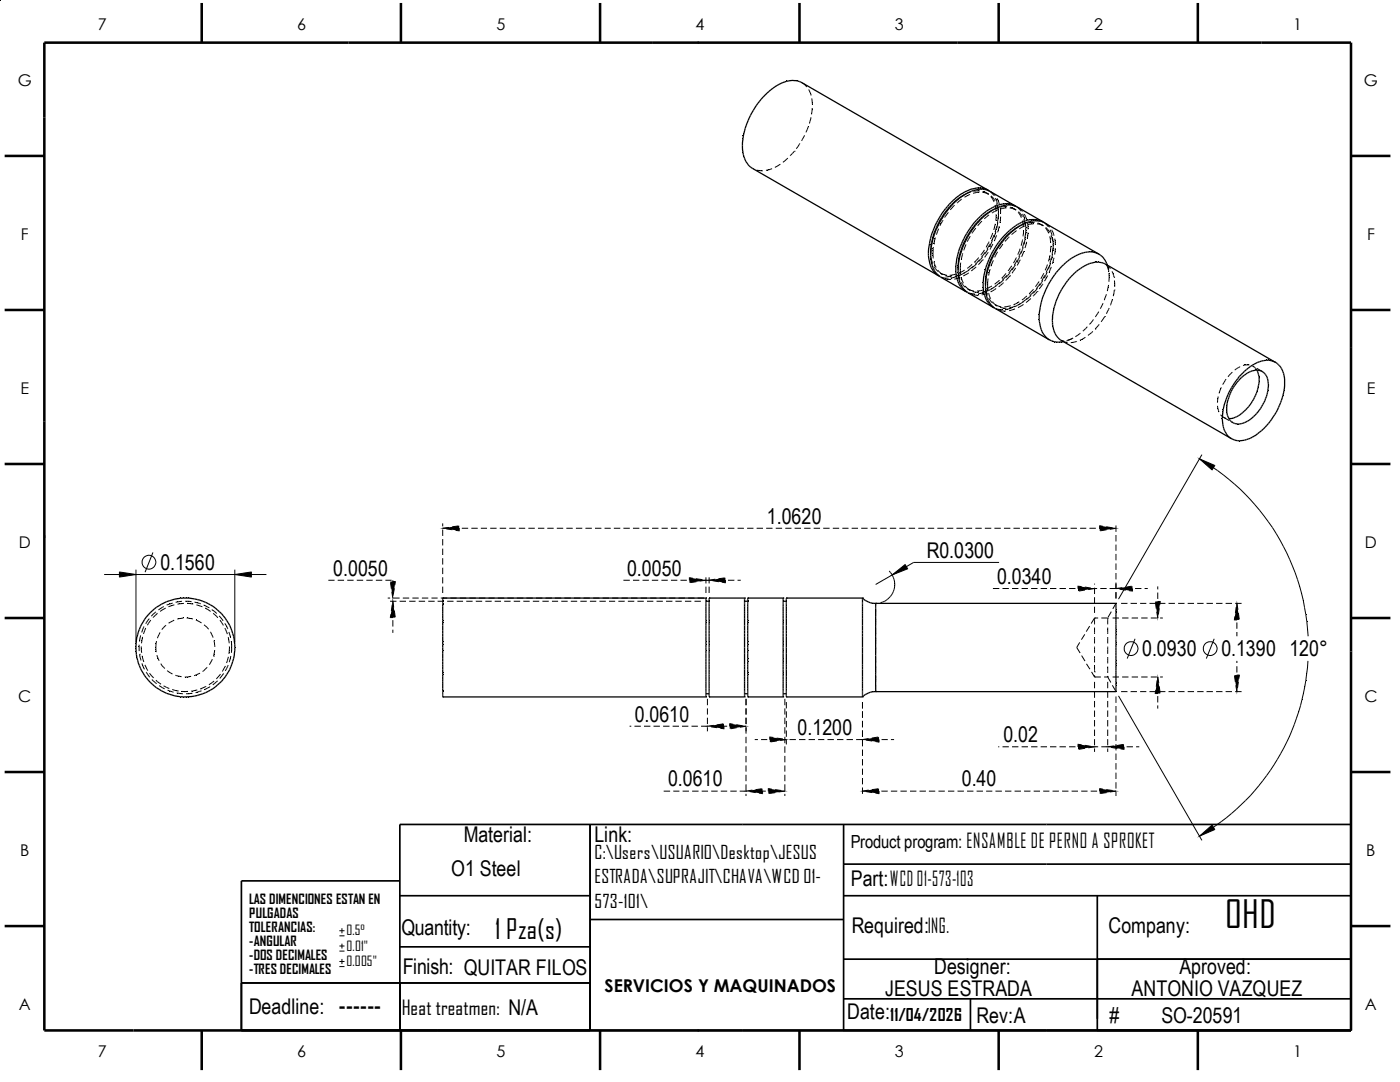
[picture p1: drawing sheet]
<svg xmlns="http://www.w3.org/2000/svg" width="279mm" height="216mm" viewBox="0 0 279 216" stroke-linecap="round" stroke-linejoin="round" font-family="sans-serif">
<defs><g id="words">
<text font-size="7.5" x="244.5" y="185.2">OHD</text>
<text font-size="5.4" x="98.8" y="187.4">1 Pza(s)</text>
<g font-size="4.3">
<text x="153" y="104.5">1.0620</text>
<text x="32" y="113.7">0.1560</text>
<text x="185" y="111.3">R0.0300</text>
<text x="66.5" y="114.9">0.0050</text>
<text x="125.2" y="114.9">0.0050</text>
<text x="199" y="116.5">0.0340</text>
<text x="228" y="130.9">0.0930</text>
<text x="243.8" y="130.9">0.1390 120°</text>
<text x="126.7" y="144">0.0610</text>
<text x="159.2" y="146.6">0.1200</text>
<text x="200.2" y="148.1">0.02</text>
<text x="133.3" y="156.9">0.0610</text>
<text x="192" y="156.9">0.40</text>
<text x="92.5" y="168.1">Material:</text>
<text x="118.7" y="168.1">Link:</text>
<text x="90" y="174.8">O1 Steel</text>
<text x="169.8" y="176.8">Part:WCD 01-573-103</text>
<text x="80.1" y="186.6">Quantity:</text>
<text x="170" y="186.2">Required:ING.</text>
<text x="221.2" y="186.2">Company:</text>
<text x="80.4" y="194.4">Finish: QUITAR FILOS</text>
<text x="186.4" y="194.4">Designer:</text>
<text x="235.4" y="194.4">Aproved:</text>
<text x="49.7" y="202.3">Deadline: ------</text>
<text x="169.1" y="203.4">Date:</text>
<text x="176.7" y="198.7">JESUS ESTRADA</text>
<text x="225.8" y="198.7">ANTONIO VAZQUEZ</text>
<text x="194.9" y="204.1">Rev:A</text>
<text x="221.5" y="204.1">#</text>
<text x="231.8" y="204.1">SO-20591</text>
</g>
<text font-size="4" x="80.2" y="202.4">Heat treatmen: N/A</text>
<g font-size="3.7">
<text x="118.7" y="171.4">C:\Users\USUARIO\Desktop\JESUS</text>
<text x="118.7" y="176.3">ESTRADA\SUPRAJIT\CHAVA\WCD 01-</text>
<text x="118.7" y="181.1">573-101\</text>
</g>
<text font-size="3.6" x="169.8" y="169.2">Product program: ENSAMBLE DE PERNO A SPROKET</text>
<text font-size="3.5" x="120.6" y="198">SERVICIOS Y MAQUINADOS</text>
<text font-size="3.4" x="177.7" y="203.7">11/04/2026</text>
<g font-size="3.2">
<text x="19.5" y="5.9">7</text>
<text x="59.3" y="5.9">6</text>
<text x="99.1" y="5.9">5</text>
<text x="138.8" y="5.9">4</text>
<text x="178.6" y="5.9">3</text>
<text x="218.4" y="5.9">2</text>
<text x="258.1" y="5.9">1</text>
<text x="3.6" y="17.1">G</text>
<text x="272.2" y="17.1">G</text>
<text x="4.1" y="47.9">F</text>
<text x="272.8" y="47.9">F</text>
<text x="4.1" y="78.6">E</text>
<text x="272.8" y="78.6">E</text>
<text x="3.7" y="109.3">D</text>
<text x="272.4" y="109.3">D</text>
<text x="3.6" y="140.1">C</text>
<text x="272.3" y="140.1">C</text>
<text x="4" y="170.8">B</text>
<text x="272.7" y="170.8">B</text>
<text x="3.8" y="201.5">A</text>
<text x="272.4" y="201.5">A</text>
<text x="19.5" y="210.9">7</text>
<text x="59.3" y="210.9">6</text>
<text x="99.1" y="210.9">5</text>
<text x="138.8" y="210.9">4</text>
<text x="178.6" y="210.9">3</text>
<text x="218.4" y="210.9">2</text>
<text x="258.1" y="210.9">1</text>
</g>
<g font-size="2.7">
<text x="49.7" y="183.2">PULGADAS</text>
<text x="49.7" y="180.4">LAS DIMENCIONES ESTAN EN</text>
<text x="49.7" y="191.6">-DOS DECIMALES</text>
<text x="49.7" y="188.8">-ANGULAR</text>
<text x="49.7" y="186">TOLERANCIAS:</text>
<text x="69.1" y="189.7">0.01&quot;</text>
<text x="69.1" y="186.6">0.5°</text>
<text x="49.7" y="194.4">-TRES DECIMALES</text>
<text x="69.1" y="192.8">0.005&quot;</text>
</g>
</g></defs>
<g fill="#000">
<path d="M151.8 19.7l.1 .1zM152.2 19.3h.1zM152.6 18.8l.1 .2zM153 18.5l.1 .1zM153.4 18.1l.1 .1zM153.8 17.8v.1zM154.2 17.5l.1 .1zM154.6 17.2v.1zM155 17l.1 .1zM155.4 16.7v.1zM155.8 16.5l.1 .1zM156.2 16.3l.1 .2z"/>
<path d="M156.6 16.2v.1zM157 16.1v.1zM157.4 16v.1zM157.8 16v.1zM158.2 15.9v.1zM158.5 16v.1zM158.9 16v.1zM159.2 16v.2zM159.6 16.1l-.1 .2zM159.9 16.3l-.1 .1zM160.9 17.2l.1-.1zM148 29.5h.2z"/>
<path d="M148 28.6h.2zM148.1 30h.1zM148.1 28.2h.1zM148.1 28.1l.1 .1zM148.2 30.4h.1zM148.2 27.6h.1zM148.2 30.9l.1-.1zM148.2 27.1h.1zM148.3 31.2h.2zM148.3 26.6h.2zM148.5 31.6h.1zM148.5 26.1h.1z"/>
<path d="M148.6 32l.1-.1zM148.6 25.6h.1zM148.9 32.3h-.1zM148.8 25.1h.1zM149 32.6h.1zM149 24.5l.1 .1zM149.2 32.9h.1zM149.2 24h.1zM149.4 33.2l.1-.1zM149.4 23.5h.1zM149.7 33.4l.1-.1zM149.6 23h.2z"/>
<path d="M149.9 33.6l.1-.1zM150.2 22l.1 .1zM150.5 21.5h.1zM150.8 21l.1 .1zM151.2 20.5l.1 .1zM151.5 20.1l.1 .1zM157.8 31l.1 .1zM190.5 39.6l.1 .1zM190.9 39.2l.1 .1zM190.9 39.8h.1zM191 39.8l.1 .1zM191.3 38.9l.1 .1z"/>
<path d="M191.3 39.5h.1zM191.3 39.4l.1 .1zM191.3 39.5l.1 .1zM191.7 38.7h.1zM191.7 39.2l.1 .1zM192.1 38.4l.1 .1zM192.1 38.9l.1 .1zM192.2 38.9v.1zM192.6 38.7v.1zM192.9 38l.1 .1zM193 38.4v.1zM193.3 37.8l.1 .1z"/>
<path d="M193.4 38.2v.2zM193.7 37.6l.1 .2zM193.8 38.1v.1zM194.1 37.5l.1 .2zM194.2 37.9v.1zM194.5 37.5l.1 .1zM194.6 37.8v.1zM194.9 37.4v.1zM195 37.7v.1zM195.3 37.4v.1zM195.4 37.6v.2zM195.7 37.4v.1z"/>
<path d="M195.7 37.6v.2zM196 37.4v.1zM196.1 37.6v.2zM196.3 37.5v.1zM196.5 37.7l-.1 .1zM196.7 37.6l-.1 .1zM196.8 37.7v.1zM197.1 37.8v.2zM197.3 37.8l-.1 .2zM197.2 38l.1-.1zM197.4 38v.1zM197.8 39.3l.1-.1z"/>
<path d="M198 39.3l.1-.1zM185.2 51h.1zM185.2 50l.1 .1zM185.2 51.4h.1zM185.2 49.6h.1zM185.3 51.9h.1zM185.3 49.1h.1zM185.4 52.3h.1zM185.4 48.6h.1zM185.5 52.7h.1zM185.5 48l.1 .1zM185.6 53.1l.1-.1z"/>
<path d="M185.6 47.5l.1 .1zM185.6 51.3h.2zM185.6 50.3h.2zM185.6 50.2l.2 .1zM185.6 49.8h.2zM185.7 51.7h.1zM185.7 49.8h.1zM185.7 49.3l.1 .1zM185.7 52.2l.1-.1zM185.7 47h.1zM185.7 48.9h.1zM185.8 52.5h.1z"/>
<path d="M185.8 48.8l.1 .1zM185.8 48.3l.1 .1zM185.9 53.8l.1-.1zM185.9 53l.2-.1zM185.9 48.3h.2zM185.9 47.8l.2 .1zM186.1 47.4h.1zM186.1 47.3l.1 .1zM186.1 54.1l.1-.1zM186.1 46h.1zM186.2 53.7l.1-.1zM186.2 47.3h.1z"/>
<path d="M186.2 47.2l.1 .1zM186.2 46.9h.1zM186.2 46.8l.1 .1zM186.3 54.4l.1-.1zM186.3 45.4l.1 .1zM186.4 54h.1zM186.4 46.7l.1 .1zM186.4 46.3l.1 .1zM186.6 54.6v-.1zM186.5 44.9l.1 .1zM186.7 53.6l-.1 .1zM186.6 45.8l.1 .1z"/>
<path d="M186.8 54.6l.1-.1zM186.8 45.7l.1 .1zM186.8 53.9l.1-.1zM186.9 54.7l-.1 .2zM186.8 54.8l.1-.1zM186.8 44.4h.1zM186.8 45.3l.1 .1zM187.1 54.8l-.1 .1zM187 45.2l.1 .1zM187 44.8l.1 .1zM187.1 43.9l.1 .1zM187.4 55l-.1 .1z"/>
<path d="M187.2 44.7h.2zM187.2 44.3l.2 .1zM187.4 55.2l.1-.1zM187.3 43.4l.2 .1zM187.5 54.4h.1zM187.6 55.2l-.1 .1zM187.5 44.2h.1zM187.5 43.8l.1 .1zM187.6 42.9l.1 .1zM187.8 43.6l.1 .1zM187.8 43.3l.1 .1zM188.1 43.2l.1 .1z"/>
<path d="M188.1 42.9l.1 .1zM188.4 42.7l.1 .1zM188.4 42.4l.1 .1zM188.6 41.5l.1 .1zM188.7 42.2l.1 .1zM188.7 42l.1 .1zM188.8 42v.1zM189 41.1l.1 .1zM189.1 41.8l.1 .1zM189.1 41.6l.1 .1zM189.4 40.7v.1zM189.4 41.4h.1z"/>
<path d="M189.4 41.1l.1 .1zM189.7 40.3l.1 .1zM189.8 40.9l.1 .1zM189.8 40.8l.1 .1zM190.1 39.9l.1 .1zM190.2 40.4v.1zM190.5 40.2l.1 .1zM190.5 40l.1 .1zM190.6 54.1h.2zM190.6 53.2h.2zM190.7 54.6h.1zM190.7 52.7h.1z"/>
<path d="M190.8 55h.1zM190.8 52.2h.1zM190.8 55.5l.1-.1zM190.8 51.7h.1zM190.9 55.8h.2zM190.9 51.2h.2zM191 40.3l.1 .1zM191.1 56.2h.1zM191.1 50.7h.1zM191.1 54.4h.1zM191.1 53.5h.1zM191.1 53.4h.1z"/>
<path d="M191.1 53h.1zM191.1 54.9l.2-.1zM191.1 53h.2zM191.1 52.5h.2zM191.2 55.3h.1zM191.2 50.2h.1zM191.2 52.5h.1zM191.2 52h.1zM191.3 55.7h.1zM191.3 52h.1zM191.3 51.5h.1zM191.4 40l.1 .1z"/>
<path d="M191.3 49.6l.2 .1zM191.3 51.5h.2zM191.5 50.9l.1 .1zM191.6 57.2l.1-.1zM191.6 49.1h.1zM191.6 56.9l.2-.1zM191.6 56.8h.2zM191.6 50.4l.2 .1zM191.6 50h.2zM191.8 57.5l.1-.1zM191.8 48.6h.1zM191.8 57.1h.1z"/>
<path d="M191.8 49.9l.1 .1zM191.8 49.5h.1zM192.1 57.7l-.1 .1zM192 57.5l.1-.1zM192 48.1h.1zM192.2 57.8l.1-.1zM192.2 48.9h.1zM192.3 58l.1-.1zM192.2 47.5l.2 .1zM192.5 57.3l.1-.1zM192.6 57.9l-.1 .1zM192.4 58l.2-.1z"/>
<path d="M192.4 48.3l.2 .1zM192.4 48h.2zM192.6 58.1v.1zM192.6 58.1l-.1 .1zM192.5 47l.1 .1zM192.8 58.2l-.1 .1zM192.7 47.8l.1 .1zM192.7 47.5h.1zM192.9 58.3l-.1 .1zM192.8 46.6h.1zM193.1 58.3l-.1 .2zM193 47.3l.1 .1z"/>
<path d="M193 47h.1zM193.1 46.1h.1zM193.3 46.5l.1 .1zM193.4 45.6l.1 .1zM193.5 46.3l.2 .1zM193.5 46.1h.2zM193.5 46l.2 .1zM193.7 53l.1 .1zM193.8 53.5v.1zM193.8 45.1v.1zM193.8 45.8l.2 .1zM193.9 45.6l.1 .1z"/>
<path d="M194.1 44.7h.1zM194.2 45.4l.1 .1zM194.2 45.1l.1 .1zM194.4 45.8v.1zM194.4 44.2l.1 .1zM194.6 53.4l.1 .1zM194.5 45h.1zM194.5 44.7l.1 .1zM194.8 43.9h.1zM194.9 44.5l.1 .1zM194.9 44.3l.1 .1zM195.2 43.4l.1 .1z"/>
<path d="M195.2 44.1l.2 .1zM195.2 43.9l.2 .1zM195.4 44.6l.1 .1zM195.6 43.1l.1 .1zM195.6 43.7l.1 .1zM195.6 43.6h.1zM196 42.7v.1zM196.1 51.9h.1zM196 43.3l.1 .1zM196 43.2l.1 .1zM196.1 57.3h.1zM196.1 56.3h.1z"/>
<path d="M196.1 57.7h.2zM196.1 55.9h.2zM196.2 58.2h.1zM196.2 55.4h.1zM196.3 58.6h.1zM196.3 54.9h.1zM196.3 42.4l.1 .1zM196.4 43l.1 .1zM196.4 42.9l.1 .1zM196.4 59h.1zM196.4 54.4h.1zM196.5 43.5l.1 .1z"/>
<path d="M196.5 59.4l.1-.1zM196.5 53.8h.1zM196.6 57.6l.1-.1zM196.6 56.6h.1zM196.6 56.1h.1zM196.6 58h.1zM196.6 55.6l.1 .1zM196.6 59.7h.2zM196.6 58.4h.2zM196.6 53.3h.2zM196.6 55.6h.2zM196.6 55.2h.2z"/>
<path d="M196.8 42.1v.1zM196.8 42.6v.1zM196.7 58.8h.1zM196.7 55.1l.1 .1zM196.7 54.7h.1zM196.8 42.6l.1 .2zM196.8 60.1l.1-.1zM196.8 59.3l.1-.1zM196.8 52.8h.1zM196.8 54.6l.1 .1zM196.8 54.1l.1 .1zM196.9 59.6h.2z"/>
<path d="M196.9 54.1h.2zM196.9 53.6l.2 .1zM197 52.3h.1zM197 52.2l.1 .1zM197.1 41.8l.1 .1zM197.2 42.3v.1zM197.1 60l.1-.1zM197.1 53.6h.1zM197.1 53.1l.1 .1zM197.2 42.3l.1 .2zM197.2 51.7l.2 .1zM197.4 59.6l-.1 .1z"/>
<path d="M197.3 53l.1 .1zM197.3 52.6l.1 .1zM197.4 51.2l.2 .1zM197.4 52.5l.2 .1zM197.6 41.5l.1 .2zM197.6 42.1l.1 .1zM197.6 42l.1 .2zM197.7 52h.1zM197.7 51.6l.1 .1zM197.7 50.7l.1 .1zM198 41.3v.1zM197.9 51.5h.1z"/>
<path d="M197.9 51.1l.1 .1zM198 41.8l.1 .1zM198 50.2h.1zM198.2 50.6l.1 .1zM198.2 49.7l.2 .1zM198.5 57.3v.1zM198.4 41.1l.1 .1zM198.4 41.6l.1 .1zM198.4 50.5h.1zM198.4 50.1l.1 .1zM198.5 49.2l.2 .1zM198.7 50h.1z"/>
<path d="M198.8 40.9v.2zM198.7 49.7h.1zM198.8 41.4l.1 .1zM198.9 48.7l.1 .1zM199 49.2l.1 .1zM199.2 56.6l.1 .1zM199.2 40.8v.1zM199.2 41.2l.1 .1zM199.2 48.3h.1zM199.3 49l.1 .1zM199.3 48.7l.1 .1zM199.6 56.3l.1 .1z"/>
<path d="M199.6 40.7v.1zM199.6 47.8v.1zM199.6 41.1l.1 .1zM199.6 48.6h.2zM199.6 48.3l.2 .1zM199.9 47.4l.1 .1zM200 40.6v.1zM200 40.9l.1 .2zM200 48.1l.1 .1zM200 47.9l.1 .1zM200.4 40.6v.1zM200.3 47l.1 .1z"/>
<path d="M200.4 40.9v.1zM200.4 47.7v.1zM200.7 55.2h.1zM200.7 40.5v.1zM200.7 46.6v.1zM200.7 47.2l.1 .1zM200.7 47.1l.1 .1zM200.8 40.8v.1zM201.1 40.5v.1zM201 46.2l.1 .1zM201.1 46.9h.1zM201.1 46.7l.1 .1z"/>
<path d="M201.2 40.8v.1zM201.5 40.6v.1zM201.4 45.8l.1 .2zM201.5 40.8v.1zM201.5 46.5v.1zM201.8 40.6v.2zM201.9 40.8v.1zM201.8 45.6h.1zM201.8 46.1l.1 .1zM201.8 46l.1 .1zM202.1 40.7v.2zM202.3 40.9l-.1 .1z"/>
<path d="M202.2 45.2l.1 .1zM202.2 45.7l.1 .1zM202.3 45.8l.1 .1zM202.3 46.3l.1 .1zM202.5 40.9l-.1 .1zM202.6 41v.1zM202.8 41l-.1 .1zM202.6 45h.1zM202.6 45.5l.1 .1zM202.7 46l.1 .1zM202.9 41.1v.1zM203 45.2l.1 .1z"/>
<path d="M203.1 45.2l.1 .1zM203.4 41.6l.1-.1zM203.4 44.4l.1 .2zM203.5 44.4v.2zM203.7 41.8l.1-.1zM203.9 44.7l.1 .1zM204.6 43.9l.1 .2zM205.1 43.8v.1zM205.1 44.2v.1zM205.4 43.7v.2zM205.7 58.3h.1zM205.8 58.7l.1 .1z"/>
<path d="M205.8 43.7v.1zM206.2 43.7v.1zM206.3 43.9v.2zM206.6 43.7l-.1 .1zM206.6 43.9l.1 .2zM206.7 43.9v.2zM206.9 43.7v.2zM207 43.9v.2zM207.1 56.6h.1zM207.3 43.8v.1zM207.4 44l-.1 .1zM207.7 44v.2z"/>
<path d="M207.9 44.1v-.1zM208.2 44.2v.1zM208.2 58.7l.1 .1zM208.4 58.2l.1 .1zM208.6 57.7h.1zM208.9 44.9l.1-.1zM208.9 45.6l.1-.1zM208.9 57.1l.1 .1zM209.2 56.6l.1 .1zM209.4 56.2h.1zM209.7 55.7l.1 .1zM209.8 55.7v.1z"/>
<path d="M210.1 55.2v.1zM210.4 54.7l.1 .1zM210.7 54.3l.1 .1zM210.8 59.6h.1zM211 59.1l.2 .1zM211.1 53.8l.1 .1zM211.2 58.6l.2 .1zM211.5 53.4v.2zM211.5 58.2h.1zM211.8 57.7h.1zM211.8 53l.1 .1zM212 57.2l.2 .1z"/>
<path d="M212.2 52.7l.1 .1zM212.3 56.8l.2 .1zM212.6 52.3l.1 .1zM212.6 56.3l.2 .1zM213 52l.1 .1zM213 55.9l.1 .1zM213.3 55.5l.1 .1zM213.4 51.7l.1 .1zM213.7 55.1v.1zM213.8 51.4l.1 .1zM214 54.7l.1 .1zM214.2 51.1l.1 .2z"/>
<path d="M214.4 54.4l.1 .1zM214.6 50.9l.1 .2zM215 50.7l.1 .1zM215.1 53.8h.1zM215.4 50.5l.1 .2zM215.5 53.5l.1 .1zM215.8 50.4l.1 .1zM215.9 53.2l.1 .1zM216.2 50.3l.1 .1zM216.3 53v.1zM216.6 50.2l.1 .1zM216.7 52.8v.1z"/>
<path d="M217 50.2v.1zM217 52.6l.1 .1zM217.4 50.1v.1zM217.8 50.1v.1zM217.8 52.4v.1zM218.1 50.2v.1zM218.2 52.3v.1zM218.4 50.2v.2zM218.6 52.2v.1zM218.5 52.2l.1 .1zM218.8 50.3l-.1 .2zM218.9 52.2v.1z"/>
<path d="M219.1 50.5v.1zM219.2 52.2v.1zM219.3 50.7l.1-.1zM219.6 52.2v.2zM219.7 50.8l-.1 .1zM220 51l-.1 .1zM219.9 52.3v.1zM220.1 51.4l.1-.1zM220.3 51.6h.1zM220.5 51.9h.1zM220.7 52.8l.1-.1zM220.7 52.2h.1z"/>
<path d="M220.9 52.6l.1-.1zM221.4 53.4l.1-.1zM197 60.4l.1-.1zM197.2 60.7l.2-.1zM197.3 60.3l.1-.1zM197.6 60.8l-.1 .1zM197.6 60.5l-.1 .1zM197.7 60.9l.1-.1zM197.7 61.1l.1-.1zM197.9 61.2l.1-.1zM198 61.3h.1zM198.2 60.5v-.1z"/>
<path d="M198.2 61.3v.1zM198.3 61.5l.1-.1zM198.5 61.5v.1zM207.3 63.8h.1zM207.3 62.8h.1zM207.3 64.2h.1zM207.3 62.3h.1zM207.4 64.6h.1zM207.4 61.8h.1zM207.5 65.1l.1-.1zM207.5 61.3h.1zM207.6 65.4h.1z"/>
<path d="M207.6 60.8h.1zM207.7 65.8h.1zM207.7 60.3h.1zM208.2 66.8h.1zM208.4 67.1l.1-.1zM208.7 67.4v-.1zM209 67.5l-.1 .1zM209.3 67.7l-.1 .1zM209.5 67.9v.1zM209.8 68v.1zM209.9 64.3h.2zM209.9 64.4l.2-.1z"/>
<path d="M209.9 64.8h.2zM209.9 63h.2zM209.9 63.5h.2zM210.1 68.1v.1zM210 65.2h.1zM210 62.5l.1 .1zM210.1 65.6h.1zM210.1 62.1h.1zM210.2 66l.1-.1zM210.2 61.6h.1zM210.3 66.3h.1zM210.3 61.1h.1z"/>
<path d="M210.5 68.2v.1zM210.5 68.2l-.1 .1zM210.5 66.6h.1zM210.5 60.6h.1zM210.8 68.2v.2zM210.8 67.2l.1-.1zM210.9 67.1v.1zM211.1 67.5l.1-.1zM211.2 68.3v.1zM211.3 67.7l.1-.1zM211.4 67.6l-.1 .1zM211.5 68.2v.2z"/>
<path d="M211.6 67.8l-.1 .1zM211.9 68.2v.2zM218.9 65.3l.1 .1zM244.6 79.7h.1zM244.7 79.2h.2zM244.9 78.7h.2zM245 79.7h.1zM245.1 79.3h.1zM245.2 78.2l.1 .1zM245.2 74.8l.1 .1zM245.2 78.9h.2zM245.4 78.4l.1 .1z"/>
<path d="M245.4 77.7l.1 .1zM245.7 77.3h.1zM245.8 74.2l.1 .1zM246 76.8l.1 .1zM246 77.3h.1zM246.3 76.3l.1 .1zM246.5 76.5l.1 .1zM246.6 75.9l.1 .1zM246.8 76.2l.1 .1zM246.9 75.5l.1 .1zM247.1 73.3v.1zM247.1 75.9h.1z"/>
<path d="M247.2 75.1h.1zM247.6 74.7l.1 .1zM247.6 75.3l.1 .1zM248 75v.1zM247.9 75l.1 .1zM247.9 74.3l.1 .1zM248.3 74.7l.1 .1zM248.3 74.8h.1zM248.3 74l.1 .1zM248.6 74.5l.1 .1zM248.7 73.7h.1zM249 73.3l.1 .1z"/>
<path d="M249.2 74.2l.1 .1zM249.4 73.1l.1 .1zM249.6 74v.1zM249.8 72.8l.1 .1zM250.2 79.7l.1 .1zM250.2 73.8v.2zM250.1 73.8l.1 .2zM250.2 72.6l.1 .1zM250.4 79.3h.1zM250.5 73.7v.2zM250.6 78.9l.1 .1zM250.6 72.4l.1 .1z"/>
<path d="M250.8 73.7v.2zM250.9 78.1h.1zM250.9 73.9h.1zM251 77.7h.1zM251 74.2l.1-.1zM251 72.2v.1zM251.1 73.7l-.1 .2zM251.1 77.3h.1zM251.1 74.5l.1-.1zM251.2 76.9h.1zM251.2 74.8l.1-.1zM251.2 76.5h.2z"/>
<path d="M251.2 75.1h.2zM251.3 76.1l.1 .1zM251.3 76.1h.1zM251.3 75.4h.1zM251.3 73.8v.1zM251.3 72.1l.1 .1zM251.6 73.9v.1zM251.7 71.9l.1 .2zM251.8 74v.1zM252.1 74.1l-.1 .1zM252.1 71.8v.2zM252.3 74.3l-.1 .1z"/>
<path d="M252.4 74.5h.1zM252.5 71.8v.1zM252.6 79.5l.1 .1zM252.6 74.8l.1-.1zM252.7 79.2h.2zM252.7 75l.2-.1zM252.8 71.8v.1zM252.9 78.7l.1 .1zM252.9 75.2h.1zM252.9 78.4h.2zM252.9 75.5h.2zM253 78h.2z"/>
<path d="M253 75.8h.2zM253.1 77.6h.1zM253.1 76.2l.1-.1zM253.1 77.2h.1zM253.1 76.5h.1zM253.2 76.8h.1zM253.2 71.8v.1zM253.5 71.8v.1zM253.8 71.9v.1zM254.1 72v.1zM254.4 72.1v.1zM254.5 72.1l-.1 .1z"/>
<path d="M255 72.4l-.1 .2zM255.2 72.6l-.1 .2zM255.4 73l.1-.1zM255.6 73.2h.1zM255.7 73.5l.2-.1zM255.7 79.9h.2zM255.9 73.8h.1zM255.9 79.4h.1zM256 74.2l.2-.1zM256 78.9h.2zM256.2 74.5h.1zM256.2 78.4h.1z"/>
<path d="M256.2 74.9l.2-.1zM256.2 77.9h.2zM256.2 77.9l.2 .1zM256.3 75.3h.2zM256.3 77.5h.2zM256.4 75.7h.1zM256.4 76.1h.1zM256.4 76.5h.1zM256.4 77h.1zM239.4 91.6l3 1.3-.5 .9zM238.9 91.3l.5 .3-.1 .1zM238.9 91.3l.5 .3z"/>
<path d="M241.8 93.1l.1-.1zM241.9 93.8v.1zM242.4 92.9l.2-.1zM243.8 83.5h.1zM243.8 83.1h.2zM243.8 83.9h.2zM243.9 82.6h.1zM243.9 84.4h.1zM243.9 82.1h.2zM243.9 84.8h.2zM244 81.7h.1zM244 85.2l.1-.1z"/>
<path d="M244.1 81.2h.1zM244.1 85.6l.1-.1zM244.2 80.7h.1zM244.2 80.6l.1 .1zM244.2 85.9h.1zM244.4 80.2h.1zM244.4 86.2l.1-.1zM244.6 86.5l.1-.1zM244.7 82h.1zM244.7 81.3h.1zM244.7 81.6h.1zM244.7 82.3h.2z"/>
<path d="M244.7 80.9h.2zM244.9 86.7l-.1 .1zM244.9 80.1h.1zM245.1 87l-.1 .1zM245 83.3l.1-.1zM245.1 83.5h.1zM245.3 95.7l.1-.1zM245.3 87.2l-.1 .1zM245.3 83.5v.2zM245.5 83.9l-.1 .1zM245.4 84l.1-.1zM245.5 87.4l-.1 .1z"/>
<path d="M245.6 83.5v.2zM245.6 84.2l.1-.1zM245.8 87.5l-.1 .2zM245.9 83.5v.1zM245.9 84.2l-.1 .2zM245.9 84.2v.2zM246.1 87.7l-.1 .1zM246.1 84.4v.1zM246.2 83.4l.1 .1zM246.4 84.5l-.1 .1zM246.4 87.8l-.1 .1zM246.5 83.3v.1z"/>
<path d="M246.6 84.5v.2zM246.7 87.9l-.1 .1zM246.8 83.1v.2zM246.9 84.6v.1zM247 87.9v.2zM247.1 83l.1 .1zM247.2 84.6v.2zM247.3 88l.1 .1zM247.3 88v.1zM247.4 82.8l.1 .1zM247.4 84.6l.1 .1zM247.7 87.9v.2z"/>
<path d="M247.7 82.5l.1 .2zM247.7 84.5l.1 .2zM248 82.3l.1 .1zM248 84.5l.1 .1zM248 87.9v.1zM248.3 82l.2 .1zM248.4 84.3v.2zM248.4 87.8v.2zM248.6 81.7l.2 .1zM248.7 84.2v.1zM248.8 87.7v.1zM248.9 81.4l.1 .1z"/>
<path d="M249 84v.2zM249.1 87.6l.1 .1zM249.2 81.1l.1 .1zM249.5 80.8l.1 .1zM249.6 83.6l.1 .1zM249.9 83.4l.1 .1zM249.9 87.2v.2zM249.9 80.1h.2zM250.2 83.1l.1 .1zM250.3 87v.2zM250.5 82.8l.1 .1zM250.8 82.5l.1 .1z"/>
<path d="M251 86.5l.1 .2zM251 82.2l.2 .1zM251.3 81.8l.1 .1zM251.4 86.2l.1 .2zM251.6 81.5l.1 .1zM251.8 85.9v.1zM251.8 81.1l.1 .1zM252 80.7l.1 .1zM252.1 85.6l.1 .1zM252.2 80.3l.1 .1zM252.5 85.3h.1zM252.8 84.9l.1 .1z"/>
<path d="M253.2 84.5h.1zM253.5 84.1l.1 .1zM253.8 83.7h.1zM254.1 83.2l.1 .1zM254.4 82.8h.1zM255.1 81.3l.2 .1zM255.4 80.9h.1zM255.6 80.3l.1 .1zM23.7 115.2l.1-.1zM23.7 114l.1 .1zM23.8 114.1l3.3 .5-3.3 .5zM27.1 114.6h.6z"/>
<path d="M33.7 119.8l.1 .1zM34.3 119.6v.1zM34.8 119.4l.1 .1zM35.4 119.3v.2zM36 119.3v.1zM36.6 119.2v.1zM37.1 119.2v.1zM37.7 119.2v.1zM38.3 119.3v.1zM38.9 119.4l-.1 .1zM39.4 119.5v.1zM40.5 119.8v.2z"/>
<path d="M46.9 114.6l3.3-.5v1zM46.3 114.6l.6 .1zM46.3 114.6h.6zM50.1 114h.1zM50.2 114.1v-.1zM50.2 115.1v.1zM77.9 116h1l-.5 3.3zM78.4 120l.5 3.2h-1zM78.4 119.4v.6zM78.4 119.3v.6zM78.3 119.3l.1 .6zM79 116h-.1z"/>
<path d="M88.3 105.4l3.4-.5v1zM87.8 105.4l.5 .1zM87.8 105.4l.5-.1zM88.3 120h.2zM88.3 119.8h.2zM91.7 105.9v.1zM137.5 115.2l.1 .1zM137.6 115.3l3.3 .5-3.3 .5zM140.9 115.7l.5 .1zM140.9 115.8h.5zM140.9 120h.1zM140.9 119.8h.1z"/>
<path d="M141.5 115.8l3.3-.5v1zM140.9 115.8h.6zM141.5 120h.1zM141.5 119.8h.1zM144.8 116.3l.1 .1zM148.6 120h.1zM148.6 119.8h.1zM149.2 120h.2zM149.2 119.8h.2zM156.3 120h.1zM156.3 119.8h.1zM156.9 120h.2z"/>
<path d="M156.9 119.8h.2zM172.1 120h.2zM172.1 119.8h.2zM172.4 119.6l-.1 .1zM173 120l-.1 .1zM177.4 119.3l.1 .1zM177.7 114.3l.1-.1zM178.1 114.7l2.5-2.1 .5 .9zM177.6 115l.4-.4zM177.6 115l.5-.2zM180.7 112.5l-.1 .1zM181.1 113.5h.2z"/>
<path d="M215.1 116.8v.2zM215.1 117l3.3 .4-3.3 .5zM218.4 117.3l.6 .1zM218.4 117.4h.6zM219.4 104.8l.1 .1zM219.5 104.9l3.2 .5-3.2 .5zM222.7 117.4l3.3-.4v.9zM222.2 117.4l.5 .1zM222.2 117.4l.5-.1zM222.8 105.3l.5 .1zM222.7 105.4h.6zM226 117.9l.1 .2z"/>
<path d="M250.4 100.7l.1-.1zM252.3 103v-.1zM27 128.9h.1zM27 129.5h.1zM27.1 128.3l.1 .1zM27.1 128.4h.1zM27.1 130h.1zM27.1 127.8h.1zM27.1 130.6h.1zM27.3 126.6l.2 .1zM27.3 131.7h.2zM27.3 131.8l.2-.1z"/>
<path d="M27.5 126.1h.1zM27.5 132.3h.1zM27.7 125.5l.1 .1zM27.7 125.6h.1zM27.7 132.8h.1zM27.9 125l.1 .1zM27.9 133.4l.1-.1zM28.2 124.5h.1zM28.2 133.9h.1zM28.4 124l.2 .1zM28.4 134.4l.2-.1zM29.1 124.2h.1z"/>
<path d="M29.1 135.3h.1zM29.5 122.6l.1 .1zM29.5 135.8l.1-.1zM29.9 122.2l.1 .1zM30 136.1l-.1 .1zM30.1 122.9h.1zM30.3 121.8l.1 .1zM30.3 136.6l.1-.1zM30.4 136.5l-.1 .1zM30.7 121.4l.1 .1zM30.8 136.9l-.1 .1zM30.9 122.7l.1 .1z"/>
<path d="M30.9 122.1l.1 .1zM31 136.2l-.1 .1zM31.7 120.7v.2zM31.7 137.5v.2zM32.2 120.4v.2zM32.2 137.8v.2zM32.7 133.2l-.1 .1zM32.7 120.2v.1zM32.7 138.1v.1zM33.2 119.9v.2zM33.6 124.2l.1 .1zM33.8 138.5l-.1 .1z"/>
<path d="M34.3 138.7v.1zM34.9 138.9l-.1 .1zM35.4 138.9v.2zM36 139v.1zM36.6 139.1v.1zM37.1 139.1v.1zM37.7 139v.1zM38.3 139v.1zM38.8 138.9l.1 .1zM39.4 138.8v.1zM39.9 138.6l.1 .1zM40.5 138.4v.2z"/>
<path d="M41.1 120.1l-.1 .1zM41 138.2l.1 .1zM41.6 120.3l-.1 .1zM41.5 138l.1 .1zM42.1 120.6l-.1 .1zM42 137.7l.1 .1zM42.1 132.1l.1 .1zM42.4 121.6l-.1 .1zM43 121.3l.1-.1zM43 137.1l.1 .1zM43.5 121.6l-.1 .1zM43.4 136.7l.1 .1z"/>
<path d="M43.9 122l-.1 .1zM43.8 136.3l.1 .1zM44.2 122.5l.1-.1zM44.2 135.9l.1 .1zM44.3 134.8l.1 .1zM44.6 124.5l-.1 .1zM44.6 122.9l.1-.1zM44.6 135.5l.1 .1zM45 123.4v-.1zM45 135v.1zM45.3 123.8l.1-.1zM45.3 134.6l.1 .1z"/>
<path d="M45.6 124.3l.1-.1zM45.6 134.1l.1 .1zM46.1 125.3h.1zM46.1 133.1h.1zM46.3 125.9l.1-.1zM46.3 132.5l.1 .1zM46.4 126.4h.2zM46.4 132h.2zM46.6 127l.1-.1zM46.6 131.4l.1 .1zM46.7 127.5h.2zM46.7 130.9h.2z"/>
<path d="M46.8 128.1h.1zM46.8 130.3h.1zM46.9 128.7l.1-.1zM46.9 129.8h.1zM46.9 129.2h.1zM77.8 123.3l.1-.1zM88.3 138h.2zM88.3 137.7h.2zM88.3 134.6h.2zM88.3 134.1h.2zM88.3 129.8h.2zM88.3 128.7h.2z"/>
<path d="M88.3 128.1h.2zM88.3 124.3h.2zM88.3 123.8h.2zM88.3 120.7h.2zM88.3 120.4h.2zM140.9 139.1h.1zM140.9 139h.1zM140.9 129.8h.1zM140.9 128.7h.1zM140.9 128.1h.1zM140.9 124.3h.1zM140.9 123.8h.1z"/>
<path d="M141.5 139.1h.1zM141.5 139h.1zM141.5 129.8h.1zM141.5 128.7h.1zM141.5 128.1h.1zM141.5 124.3h.1zM141.5 123.8h.1zM148.6 139.1h.1zM148.6 139h.1zM148.6 134.6h.1zM148.6 134.1h.1zM148.6 132h.1z"/>
<path d="M148.6 131.4h.1zM148.6 129.8h.1zM148.6 128.7h.1zM148.6 128.1h.1zM148.6 124.3h.1zM148.6 123.8h.1zM149.2 139.1h.2zM149.2 139h.2zM149.2 134.6h.2zM149.2 134.1h.2zM149.2 132h.2zM149.2 131.4h.2z"/>
<path d="M149.2 129.8h.2zM149.2 128.7h.2zM149.2 128.1h.2zM149.2 124.3h.2zM149.2 123.8h.2zM156.3 139.1h.1zM156.3 139h.1zM156.3 134.6h.1zM156.3 134.1h.1zM156.3 132h.1zM156.3 131.4h.1zM156.3 129.8h.1z"/>
<path d="M156.3 128.7h.1zM156.3 128.1h.1zM156.3 124.3h.1zM156.3 123.8h.1zM156.9 139.1h.2zM156.9 139h.2zM156.9 134.6h.2zM156.9 134.1h.2zM156.9 132h.2zM156.9 131.4h.2zM156.9 129.8h.2zM156.9 128.7h.2z"/>
<path d="M156.9 128.1h.2zM156.9 124.3h.2zM156.9 123.8h.2zM172.1 139.1h.2zM172.1 139h.2zM172.1 134.6h.2zM172.1 134.1h.2zM172.1 132h.2zM172.1 131.4h.2zM172.1 129.8h.2zM172.1 128.7h.2zM172.1 128.1h.2z"/>
<path d="M172.1 124.3h.2zM172.1 123.8h.2zM172.3 138.7l.1 .1zM172.9 138.3l.1 .1zM173.4 120.1l-.1 .1zM173.3 138.1l.1 .2zM174 120.4v.1zM174 137.9v.1zM174.4 120.4v.1zM174.4 137.9v.1zM174.6 121.6h.2zM174.6 121.9h.2z"/>
<path d="M174.6 122.2h.2zM174.6 125.6h.2zM174.6 126.1h.2zM174.6 126.6h.2zM174.6 128.1h.2zM174.6 128.7h.2zM174.6 131.8h.2zM174.6 132.3h.2zM174.6 132.8h.2zM174.6 136.2h.2zM174.6 136.5h.2zM174.6 136.8h.2z"/>
<path d="M174.6 138h.2zM222.7 136.8h.1zM222.7 136.5h.1zM222.7 136.2h.1zM222.7 132.8h.1zM222.7 132.3h.1zM222.7 131.8h.1zM222.7 128.7h.1zM222.7 128.1h.1zM222.7 126.6h.1zM222.7 126.1h.1zM222.7 125.6h.1z"/>
<path d="M222.7 122.2h.1zM222.7 121.9h.1zM222.7 121.6h.1zM230.5 138.4v.1zM230.5 138.3v.2zM230.5 120h1.1l-.5 3.3zM231.1 135.1l.5 3.3h-1.1zM231.1 134.5l-.1 .6zM231.1 134.5v.6zM231.1 123.3v.6zM231 123.3l.1 .6zM231.6 120v-.1z"/>
<path d="M246.3 123.7v.1zM246.8 120.4l.6 3.3h-1.1zM246.3 134.7h1.1l-.6 3.3zM246.8 138v.6zM246.8 119.8v.6zM246.8 119.8l.1 .6zM247.4 134.7v-.1zM141.2 144.9l3.3-.5v1zM140.6 144.9l.6 .1zM140.6 144.9l.6-.1zM144.5 145.4l.1 .1zM145.5 144.3l.1 .1z"/>
<path d="M148.9 157.9l3.3-.5v1zM145.6 144.4l3.3 .5-3.3 .5zM148.9 144.8l.6 .1zM148.9 144.9h.6zM148.3 157.9h.6zM148.3 157.9l.6-.1zM152.2 158.4l.1 .1zM153.2 157.3l.1 .1zM153.5 146.9l.1 .2zM153.3 157.4l3.3 .5-3.3 .5zM156.6 157.8l.6 .1zM156.6 157.9h.6z"/>
<path d="M153.6 147.1l3.3 .5-3.3 .5zM156.9 147.5l.6 .1zM156.9 147.6h.6zM172.1 147.6l3.3-.5v1zM172.1 157.9l3.3-.5v1zM171.6 157.9h.5zM171.6 157.9l.5-.1zM171.6 147.6l.5 .1zM171.6 147.6l.5-.1zM175.4 158.4l.1 .1zM175.4 148.1l.1 .1zM215.1 148.4v.1z"/>
<path d="M215.1 148.5l3.3 .5-3.3 .5zM218.4 148.9l.6 .1zM218.4 149h.6zM219.4 157.3l.1 .1zM221.1 149l3.2-.5v1zM220.5 149h.6zM219.5 157.4l3.2 .5-3.2 .5zM222.8 157.8l.5 .1zM222.7 157.9h.6zM224.3 149.5l.1 .1zM252 155.8l.1 .1zM239.4 166.8l2.5-2.2 .5 .9z"/>
<path d="M238.9 167.1l.5-.3zM238.9 167.1l.4-.3h.1zM241.9 164.6v-.1zM241.9 164.5v.1zM242.4 165.5l.2 .1zM247.6 160.6l.1 .1z"/>
</g>
<g fill="none" stroke="#000" stroke-width=".2">
<path d="M160.1 16.5l.9 .9M161.4 17.9l.5 1.1M162 19.6l.1 1.3M150.2 33.6l.2 .1M151 34l1.2 .1M154.1 33.7l-1.2 .3M155.7 32.8l-1.1 .6M157.2 31.5l-.9 .9M158.5 30.2h.1M158.5 30.2l-.8 .9M159.6 28.6l-.7 1.1M160.6 27l-.6 1.1"/>
<path d="M161.3 25.2l-.4 1.2M161.8 23.4l-.3 1.2M162.1 21.5l-.1 1.3M191.9 39.7l-.9 .8M193.6 38.8l-1.1 .6M193.7 38.4l-1.2 .4M195.5 38.4l-1.3 .2M195.5 38.1l-1.2 .1M196 38.4l1.3 .3M196.1 38.2l1.2 .6M196.9 38.5l.5 .3M197.4 38.1l.9 .9"/>
<path d="M197.7 38.2h.1M197.7 38.2l.9 .8M197.7 39.2l.7 1.1M197.8 39.1l.8 .9M198.6 39.5l.5 1.2M199 39.6l.4 1.1M185.8 50.5v.3M185.8 51.4l.3 1.2M186.3 49.3v2.3M186.4 48.6h.1M186.4 52.2h.1M186.4 53.2l.8 1"/>
<path d="M186.4 52.2l.4 1.2M186.7 47.4l-.3 1.2M187.2 53.9l.9 .8M187.3 45.6l-.4 1.2M187.7 54.5l.4 .3M187.7 54.5l1.2 .4M187.8 55.3l.2 .1M187.9 55.3l1.2 .2M188.1 54.7h.1M188.2 43.9l-.6 1.1M188.6 55.6l1.2 .2M188.6 55l1.3 .2"/>
<path d="M189.1 55.5h.1M189.3 42.4l-.8 1M190.5 40.9l-.8 1M190.8 54.7l-1.3 .2M191 55.2l-1.3 .3M191.2 53.7v.2M191.3 54.5l.3 1.3M191.4 54.5h.1M191.6 55.3l-1.1 .4M191.7 54.8l-1.2 .3M191.7 52.4v2.3M191.8 55.3l.5 1.2"/>
<path d="M191.9 56.3l.8 1M192.2 50.5l-.3 1.3M192.5 53.9l-1.1 .6M192.6 54.4l-.3 .1M192.6 57.1l.9 .8M192.7 54.3l-1.1 .6M192.8 48.8l-.5 1.2M193.1 57.7l.4 .2M193.2 57.7l1.1 .3M193.3 58.5h.1M193.3 54.4l-1.1 .7M193.3 58.5l1.3 .2"/>
<path d="M193.4 53.9l-.8 .5M193.5 57.9h.1M193.6 47.1l-.6 1.1M194 52.7l-1 .9M194 58.8l1.3 .1M194.1 58.2l1.3 .1M194.2 53.2h.1M194.2 53.2l-1 .8M194.3 58h.1M194.5 52.3h.1M194.7 45.5l-.7 1.1M194.8 53.3l-1 .8"/>
<path d="M194.9 52.7l-1 .8M195.3 51.4l-.8 .9M195.5 51.8l-.9 .9M196 44.1l-.9 .9M196.1 51.9h.1M196.1 51.9l-.9 .9M196.1 51.2l-.8 1M196.3 57.9l-1.3 .2M196.4 58.3l-1.2 .3M196.5 49.9l-.8 1M196.6 50.3l-.7 1M196.7 56.8v.3"/>
<path d="M196.7 57.7l.4 1.2M197.1 58.5l-1.2 .3M197.2 49.7l-.7 1M197.2 58l-1.2 .3M197.2 55.6v2.3M197.2 50.3l-.7 1.1M197.3 58.5l.4 1.1M197.3 59.5l.8 1M197.4 48.2l-.6 1.2M197.4 42.9l-1 .7M197.5 49.1h.1M197.6 48.6l-.6 1.1"/>
<path d="M197.6 53.7l-.3 1.2M198 57.1l-1.2 .6M198.1 48l-.6 1.1M198.1 46.5l-.4 1.2M198.1 57.5l-1.1 .6M198.2 48.7l-.6 1.1M198.2 51.9l-.4 1.2M198.4 46.9l-.5 1.2M198.6 40.9l.2 1.2M198.6 44.7l-.3 1.2M198.8 46.2l-.5 1.2M198.8 42.8l-.1 1.2"/>
<path d="M198.8 57.6l-1.1 .7M198.8 40.6l.4 1.3M198.8 57l-1 .7M198.9 45.1l-.3 1.2M198.9 46.9l-.5 1.2M199.1 42l-1.1 .5M199.1 41.5l-1.1 .5M199.1 50.2l-.6 1.2M199.1 44.4l-.2 1.2M199.2 41.4h.1M199.2 41.4l.1 1.2M199.2 42.5v1.2"/>
<path d="M199.2 43.2l-.1 1.3M199.2 43.7h.1M199.4 45.1l-.3 1.3M199.5 55.9l-1 .8M199.6 41.4l.1 1.2M199.6 56.3h.1M199.6 56.3l-1 .8M199.7 43.2l-.1 1.3M199.9 55.5h.1M200.2 48.7l-.8 1M200.3 56.4l-1 .8M200.3 55.8l-1 .8"/>
<path d="M200.8 54.6l-.9 .9M200.9 41.5l-1.3 .2M201 54.9l-.9 1M201 41.2l-1.3 .1M201.4 47.2l-.8 1M201.5 41.5l1.2 .4M201.5 55h.1M201.5 55l-.8 1M201.6 41.4l1.1 .5M201.6 54.4l-.9 1M201.9 53l-.7 1.1M202.1 53.4l-.8 1.1"/>
<path d="M202.4 41.7l.4 .2M202.6 52.8l-.6 1.1M202.7 53.5l-.7 1M202.7 41.9h.1M202.9 51.4l-.6 1.1M202.9 46l-1 .8M202.9 41.2l.9 .9M203 52.3h.1M203 51.8l-.6 1.1M203.1 41.4l.9 .8M203.2 42.3l.6 1.1M203.2 42.2l.8 1"/>
<path d="M203.5 51.1l-.5 1.2M203.6 49.6l-.5 1.2M203.6 51.8l-.6 1.2M203.8 50.1l-.5 1.1M204 44l.3 1.3M204.1 42.7l.4 1.2M204.1 47.8l-.3 1.2M204.2 49.4l-.4 1.1M204.3 45.9l-.1 1.3M204.3 43.8l.3 1.2M204.3 50.1l-.4 1.2M204.4 48.3l-.4 1.2"/>
<path d="M204.4 42.7l.5 1.2M204.5 45.1l-1.1 .6M204.6 44.6l-1.2 .5M204.6 47.5l-.2 1.3M204.6 44.5h.1M204.6 44.5l.1 1.3M204.6 46.8l-.1 .8M204.7 45.6v1.2M204.7 46.4l-.1 .4M204.7 46.8v.1M204.9 48.3l-.3 1.2M204.9 59.1l-.9 .8"/>
<path d="M205.1 44.5v1.3M205.1 59.5l-1 .8M205.1 46.4l-.1 1.2M205.4 58.6h.1M205.7 59.6l-.9 .8M205.8 59l-1 .8M206.2 57.7l-.8 .9M206.3 44.6l-1.2 .3M206.4 58.1l-.9 .9M206.5 44.4l-1.3 .1M207 58.2h.1M207 58.2l-.8 .9"/>
<path d="M207.1 44.5l1.1 .5-1.2-.3M207.1 57.5l-.9 1M207.4 56.2l-.8 1M207.6 56.6l-.8 1M207.8 44.8l.4 .3M208.1 56l-.7 1M208.2 56.6l-.8 1.1M208.3 54.5l-.6 1.1M208.4 44.4l.9 .9M208.4 55.4h.1M208.5 54.9l-.6 1.1M208.6 44.5l.9 .8"/>
<path d="M208.6 45.5l.7 1.1M208.7 45.4l.8 1M209 54.3l-.6 1.1M209 52.8l-.4 1.1M209.1 55l-.7 1.1M209.3 53.2l-.5 1.2M209.5 47.2l.2 1.2M209.5 45.8l.5 1.2M209.5 50.9l-.2 1.3M209.7 52.5l-.4 1.2M209.7 49.1l-.1 1.2M209.8 46.9l.3 1.2"/>
<path d="M209.8 53.3l-.5 1.1M209.8 51.4l-.3 1.2M209.9 45.8l.5 1.2M210.1 50.7l-.3 1.2M210.1 47.6v.1M210.1 47.7l.1 1.2M210.1 48.8l.1 .7-.2 1.3M210.1 50h.1M210.4 51.4l-.4 1.2M210.5 47.6l.1 1.3M210.6 49.5l-.1 1.3M220.6 52.7l.4 .4 .2 .7"/>
<path d="M220.7 52.8l.9 .8M220.8 58.7l-.4 1.2M221 53l.3 1.2M221.2 56.9l-.2 1.2M221.3 54.4l.1 .6M221.4 54.9l-.1 1.3M221.9 54.1l.4 1.2M222 59.7l-.4 1.2M222.3 55.3h.1M222.4 57.9h.1M222.4 57.9l-.2 1.2M222.4 56l.1 1.2"/>
<path d="M198.1 60.2l.9 .8-.4-.2M198.6 60.8l1.2 .4M198.7 61.6l.2 .1M198.8 61.6l1.2 .2M199.5 61.9l1.2 .2M199.6 61.3l1.2 .2M201.7 61l-1.3 .2M201.9 61.5l-1.2 .3M202.3 60.8h.1M202.6 61.6l-1.2 .4M202.6 61.1l-1.2 .3M203.4 60.2l-1.1 .6"/>
<path d="M203.6 60.6l-1.1 .6M204.3 60.7l-1.1 .7M204.3 60.2l-1.1 .6M211.8 67.9l.1 .1M211.9 68l1.2 .3M211.9 68h.5M212.2 68.2h.1M214 67.5l-1.1 .5M214.2 67.4l-1.2 .5M214.9 68.1l-1.2 .3M215.6 66.5l-1 .7M216.6 67.3l-1.1 .6"/>
<path d="M217 65.2l-.9 .9M218.1 66.1l-1 .8M218.2 63.8l-.8 .9M218.6 65.7h.1M219.3 62.2l-.7 1M219.4 64.7l-.8 1M220.1 60.5l-.5 1.1M220.5 63.2h.1M220.5 63.2l-.7 1M221.4 61.5l-.6 1.1M243.1 79.1l-.1 1.2M243.8 77.3l-.5 1.2"/>
<path d="M244.7 75.6l-.7 1.2M246 74.3l-.9 .9M247.5 73.2l-1.1 .6M249.3 72.8l-1.2 .1M249.9 73l.9 .9M250.1 73.1l.2 .1M250.8 73.5l1.1 .6M239.4 91.6a43.4 43.4 0 0 1 21.7 35.4M239.4 91.6l3 1.3-.5 .9zM239.9 90.7l-16.7 28.8M243 81l.3 1.2M243.6 82.8l.5 .4 .5 .2"/>
<path d="M244.2 83.3l1.1 .6M245.2 83.5h.1M245.8 84.2l.2 .1M20.8 114.6h32.4M23.8 114.1l3.3 .5-3.3 .5zM27.1 113.7v14.5M30.5 110.2l-1.5 4M36.3 120l-1.2 .2M37 120l1.2 .1M46.9 113.7v14.5M46.9 114.6l3.3-.5v1zM65.5 115.8h1.3"/>
<path d="M67.4 115.8h1.3M69.3 115.8h1.3M71.2 115.8h1.3M73.1 115.8h1.3M75 115.8h1.3M76.9 115.8h1.2M77.4 119.3h.5M77.9 120h1.2M77.9 116.2l.2 1.3M78.2 118.1l.2 1.2M78.4 116h.5l-.1 .8M78.4 115.8v1.3"/>
<path d="M78.4 117.7v1.3M78.5 119.3h1.3M78.7 117.4l-.2 1.2M79.8 120h1.2M80.4 119.3h1.3M81.7 120h1.2M82.3 119.3h1.3M83.6 120h1.2M84.2 119.3h1.3M85.5 120h1.2M86.1 119.3h1.2M87.3 120h1.3"/>
<path d="M88 119.3h1.2M88.3 104.4v.6M88.3 105.7v1.2M88.3 107.6v1.2M88.3 109.5v1.2M88.3 111.4v1.2M88.3 113.3v1.3M88.3 115.2v1.2M88.3 117.1v1.2M88.3 105.4h1.3M88.3 105.4l.1 .1M89.1 105.5l1.2 .2"/>
<path d="M89.2 120h1.3M89.6 105.2l-1.3 .2M89.9 119.3h1.2M90.3 105.4h1.2M91.1 120h1.3M91.5 104.9l-1.2 .2M91.7 105.4v.5l-.8-.1M91.8 119.3h1.2M92.2 105.4h1.2M93 120h1.3M93.7 119.3h1.3M94.1 105.4h1.2"/>
<path d="M95 120h1.2M95.6 119.3h1.3M96 105.4h1.2M96.9 120h1.2M97.5 119.3h1.2M97.8 105.4h1.3M98.7 120h1.3M99.4 119.3h1.2M99.7 105.4h1.3M100.6 120h1.3M101.3 119.3h1.2M101.6 105.4h1.3"/>
<path d="M102.5 120h1.3M103.2 119.3h1.2M103.5 105.4h1.3M104.4 120h1.3M105.1 119.3h1.2M105.5 105.4h1.2M106.3 120h1.3M107 119.3h1.2M107.4 105.4h1.2M108.2 120h1.3M108.9 119.3h1.3M109.2 105.4h1.3"/>
<path d="M110.2 120h1.2M110.7 119.3h1.3M111.1 105.4h1.3M112 120h1.3M112.6 119.3h1.3M113 105.4h1.3M113.9 120h1.3M114.6 119.3h1.2M114.9 105.4h1.3M115.8 120h1.3M116.5 119.3h1.2M116.8 105.4h1.3"/>
<path d="M117.7 120h1.3M118.4 119.3h1.2M118.7 105.4h1.3M119.6 120h1.3M120.3 119.3h1.2M120.6 105.4h1.3M121.5 120h1.3M122.2 119.3h1.2M122.5 105.4h1.3M123.4 120h1.3M124 119.3h1.3M124.4 105.4h1.3"/>
<path d="M124.4 115.8h1.3M125.3 120h1.3M125.9 119.3h1.3M126.3 105.4h1.3M126.3 115.8h1.3M127.2 120h1.3M127.8 119.3h1.3M128.2 105.4h1.3M128.2 115.8h1.3M129.1 120h1.3M129.8 119.3h1.2M130.1 115.8h1.3"/>
<path d="M130.1 105.4h1.3M131 120h1.3M131.7 119.3h1.2M132 115.8h1.3M132 105.4h1.3M132.9 120h1.3M133.6 119.3h1.2M133.9 105.4h1.3M133.9 115.8h1.3M134.8 120h1.3M135.4 119.3h1.3M135.8 105.4h1.3"/>
<path d="M135.8 115.8h1.3M136.7 120h1.3M137.3 119.3h1.3M137.7 105.4h1.3M137.7 115.8h1.3M138.3 115.4l-.7-.1v.5M138.6 120h1.3M138.9 115.5l1.3 .2M139 116.1l-1.2 .1M139.2 119.3h1.3M139.6 105.4h1.3M139.6 115.8h3.1"/>
<path d="M140.9 115.2v1.2M140.9 117.1v1.2M140.9 115.8l-1.3 .2M141.5 105.4h1.3M141.5 115.2v1.2M141.5 117.1v1.2M142.2 115.9l1.3 .2M142.7 115.6l-1.2 .2M143.4 115.8h1.3M143.4 105.4h1.3M144.6 115.3l-1.2 .2M144.8 115.7v.6l-.7-.1"/>
<path d="M145.3 105.4h1.3M145.3 115.8h1.3M147.2 105.4h1.3M147.2 115.8h.6M149.1 105.4h1.3M151 105.4h1.3M152.9 105.4h1.3M154.8 105.4h1.3M156.7 105.4h1.2M158.6 105.4h1.3M160.5 105.4h1.3M162.4 105.4h1.3"/>
<path d="M164.3 105.4h1.3M166.2 105.4h1.3M168.1 105.4h1.2M170 105.4h1.2M171.9 105.4h1.2M173.8 105.4h1.2M175.7 105.4h1.3M177.5 113.9a3.8 3.8 0 0 1-1.8 6.4M177.6 105.4h1.3M178.1 114.7l-3.3 1.9M178.1 114.7l2.5-2.1 .5 .9zM179.5 105.4h1.2"/>
<path d="M181.4 105.4h1.2M183.3 105.4h1.2M185.2 105.4h1.2M187.1 105.4h1.2M189 105.4h1.2M190.9 105.4h1.3M192.7 105.4h1.3M194.6 105.4h1.3M196.6 105.4h1.2M198.2 117.4h1.2M198.5 105.4h1.2M199.4 112.2h-17.1l-4.2 2.5"/>
<path d="M200.1 117.4h1.2M200.4 105.4h1.2M202 117.4h1.2M202.3 105.4h1.2M203.9 117.4h1.2M204.2 105.4h1.2M205.8 117.4h1.3M206 105.4h1.3M207.7 117.4h1.3M207.9 105.4h1.3M209.5 117.4h1.3M209.8 105.4h1.3"/>
<path d="M211.5 117.4h1.2M211.8 105.4h1.2M213.4 117.4h1.2M213.7 105.4h1.2M215.3 117.4h1.2M215.6 105.4h1.2M215.9 117.1l-.8-.1v.5M216.5 117.1l1.2 .2M216.5 117.7l-1.2 .2M217.2 117.4h1.7M217.4 105.4h1.3M218.4 116.5v.1"/>
<path d="M218.4 117.3v1.2M218.4 119.2v1.2M218.4 117.4l-1.2 .2M219.3 105.4h1.3M219.6 117.4h1.3M220.1 105l-.6-.1v.6M220.8 105.1l1.2 .2M220.9 105.7l-1.3 .2M221.2 105.4h1.3M221.4 117.4h2.6M222.7 105.4l-1.2 .2M222.7 104.9v1.2"/>
<path d="M222.7 106.8v1.2M222.7 108.7v1.2M222.7 110.5v1.3M222.7 112.4v1.3M222.7 114.3v1.3M222.7 116.2v1.3M222.7 118.2v1.2M223.4 117.6l1.3 .2M224 117.3l-1.2 .2M224.6 117.4h1.3M225.8 117l-1.2 .2M226 117.4v.5h-.7"/>
<path d="M226.5 117.4h1.3M228.4 117.4h.7M231.1 117v.6M231.1 118.2v1.3M27.8 128.7v1.2M27.9 130.6h.1M27.9 130.6l.3 1.2M28.1 126.8l-.2 1.2M28.2 129l.1 1.3M28.3 132.4l.5 1.2M28.4 130.9l.3 1.2M28.4 127.1l-.2 1.3"/>
<path d="M28.7 125l-.4 1.2M28.9 132.7l.6 1.1M29.1 125.3l-.5 1.2M29.2 134.1l.7 1M29.8 123.4l-.7 1.1M29.8 134.3l.8 1M30.1 123.7l-.7 1.1M30.3 135.6l.9 .8M31.1 135.7l1 .8M31.1 122.1l-.9 .8M31.2 127.9l-.1 .9 .1 1.3M31.3 130.7l.4 1.2"/>
<path d="M31.4 122.4l-.9 .8M31.4 122.4h.1M31.7 136.8l1.2 .7M32 126.2l-.6 1.1M32.1 132.4l.8 1M32.6 136.9l1.2 .5M32.7 121l-1.1 .7M33.1 121.3l-1.1 .7M33.1 124.8l-.8 .8M33.4 133.8l1 .7M33.4 137.7l1.2 .4M33.7 124.3h.1"/>
<path d="M34.4 137.6l1.2 .3M34.5 120.3l-1.2 .4M34.8 123.7l-1.1 .6M34.8 120.7l-1.2 .4M34.8 120.7h.1M35 134.7l1.2 .3M35.3 138.3l1.2 .1M36.2 138h1.3M36.6 123.3l-1.2 .2M36.7 120.4l-1.3 .2M37.3 123.3l1.2 .2M37.3 120.4l1.3 .2"/>
<path d="M38.1 135l-1.2 .1M38.4 138.3l-1.3 .1M38.8 120.1l1.2 .4M39.1 123.7l1.1 .6M39.2 120.7l1.2 .4M39.4 137.7l-1.3 .2M39.9 134.3l-1.2 .5M40 137.5h.1M40.2 137.8l-1.2 .4M40.6 120.7l1.2 .6M40.7 124.7l.9 .9M41 121.4h.1"/>
<path d="M41 121.4l1 .6M41.1 136.9l-1.1 .6M41.4 133.1l-1 .9M41.9 137l-1.1 .6M42 126.1l.5 1.1M42.3 121.6l1 .8M42.4 131.5l-.6 1.1M42.5 122.4l1 .9M42.6 130.9h.1M42.7 127.8l.2 1.3M42.7 135.9l-1 .8M42.8 129.7l-.2 1.2"/>
<path d="M43.4 135.8l-.9 .9M43.7 122.9l.8 1M43.9 123.7l.7 1.1M44 134.5l-.8 1M44.6 134.4l-.7 1M44.9 125.3l.5 1.2M44.9 124.4l.6 1.1M45 132.9l-.6 1.1M45.6 127.1l.2 1.3M45.6 132.7l-.6 1.2M45.6 131.1l-.4 1.2M45.7 126.1l.3 1.2"/>
<path d="M45.8 129l-.1 1.5M46.1 130.9l-.3 1.2M46.1 127.9l.1 2.4M78 122.6l-.1 .6h.5M78.3 120.6l-.2 1.3M78.4 121.9v1.2M78.4 123.7v1.3M78.4 125.6v.7M78.6 121.2l-.2-1.2v1.2M78.7 121.8l.2 1.3M141.2 139.4v1.3M148.9 139.4v1.3"/>
<path d="M156.6 139.4v1.3M174.8 138h.1M174.8 120.4h.1M174.8 120.4v.5M174.8 121.5v1.3M174.8 123.4v1.3M174.8 125.3v1.3M174.8 127.3v1.2M174.8 129.1v1.3M174.8 131v1.3M174.8 132.9v1.3M174.8 134.8v1.3"/>
<path d="M174.8 136.7v1.3M215.5 128.2l-.6 1 .7 1.1M215.9 130.8l.6 1.1M216.5 126.6l-.7 1M216.8 132.5l.7 1M217.5 124.9l-.7 1.1M217.8 134.1l.6 1M218.4 123.3h.1M218.4 134.1h.1M218.4 135.1h.1M218.4 123.3h.8M218.4 135.1h1.3"/>
<path d="M218.4 123.3l-.6 1.1M218.4 121.1v1.2M218.4 123.3v1.3M218.4 125.2v1.3M218.4 127.1v1.3M218.4 129v1.3M218.4 130.9v1.3M218.4 132.8v1.3M218.4 134.7v.4M218.4 136.1v1.2M218.4 138v1.2M218.4 139.9v1.2"/>
<path d="M219.8 123.3h1.3M220.3 135.1h.8M221.1 123.3h.1M221.1 135.1h.1M221.1 135.1l.6 1.1M221.1 123.3v1.3M221.1 125.2v1.3M221.1 127.1v1.3M221.1 129v1.5M221.1 131.1v1.3M221.1 133v1.3M221.1 134.9v.2"/>
<path d="M221.1 136.1v1.2M221.1 138v1.2M221.1 139.9v1.2M221.8 122l-.7 1.1M222 136.7l.6 1.1M222 123.3h1.3M222 135.1h1.3M222.7 120.4l-.6 1.1M222.7 139v1.3M223.2 138.9l16.7 28.8M223.7 120.4h1.3M223.7 138h1.3"/>
<path d="M223.9 123.3h1.3M223.9 135.1h1.3M225.6 120.4h1.3M225.6 138h1.3M225.8 123.3h1.3M225.8 135.1h1.3M226.5 127.5l-1.5 3.9M227.5 120.4h1.3M227.5 138h1.3M227.8 123.3h1.2M227.8 135.1h1.2M229.4 120.4h1.3"/>
<path d="M229.4 138h1.3M229.7 123.3h1.2M229.7 135.1h1.2M230.6 120.2l.2 1.3M230.7 137.7l-.2 .7h.6M230.8 122l.3 1.3v-1.3M230.9 135.8l-.1 1.2M231 120h.6l-.2 .7M231.1 120.1v1.3M231.1 137v1.3M231.1 138.9v1.3M231.3 136.3l-.2-1.2v1.3"/>
<path d="M231.3 120.4h1.3M231.3 138h1.3M231.4 136.9l.1 1.3M231.4 121.4l-.2 1.2M231.5 123.3h.6M231.5 135.1h.6M233.2 120.4h1.3M233.2 138h1.3M235.1 120.4h1.3M235.1 138h1.3M237 120.4h1.3M237 138h1.3"/>
<path d="M238.9 120.4h1.3M238.9 138h1.3M240.8 120.4h1.3M240.8 138h1.3M242.3 127.5l-1.6 3.9M242.7 120.4h1.3M242.7 138h1.3M244.6 120.4h1.3M244.6 138h1.3M246.4 134.9l.1 1.2M246.5 123l-.2 .7h.6M246.5 120.4h1.3"/>
<path d="M246.5 138h1.3M246.6 136.7l.2 1.3v-1.3M246.7 121.1l-.2 1.2M246.8 134.7h.6l-.2 .7M246.8 121.7v-1.3l.3 1.3M246.8 122.3v1.3M246.8 124.2v1.3M246.8 126.1v.9M246.8 131.9v.4M246.8 132.9v1.3M246.8 134.8v1.3M247.1 136.1l-.1 1.2"/>
<path d="M247.1 122.3l.2 1.2M261 131.9a43.6 43.6 0 0 1-21.6 34.9M125.6 144.9h.4M126.6 144.9h1.3M128.5 144.9h1.3M130.4 144.9h1.3M132.3 144.9h1.3M132.5 157.9h1.2M134.2 144.9h1.3M134.4 157.9h1.2M136.1 144.9h1.3M136.2 157.9h1.3"/>
<path d="M138 144.9h1.3M138.1 157.9h1.3M139.9 144.9h1.4M140 157.9h1.3M141.2 141.4v1.2M141.2 143.2v1.3M141.2 145.1v.8M141.9 145l1.2 .2M141.9 157.9h1.3M141.9 144.9h1.3M142.5 144.7l-1.2 .2M143.8 157.9h1.3"/>
<path d="M143.8 144.9h1.3M144.3 144.4l-1.3 .3M144.5 144.9v.5l-.7-.1M145.8 157.9h1.2M145.8 144.9h1.2M146.3 144.5l-.7-.1v.5M146.9 144.6l1.3 .2M147 145.2l-1.2 .2M147.6 157.9h1.4M147.6 144.9h1.3l-1.2 .2M148.9 141.4v1.2M148.9 143.2v1.3"/>
<path d="M148.9 145.1v1.3M148.9 147v1.3M148.9 148.9v1.3M148.9 150.8v1.3M148.9 152.7v1.3M148.9 154.6v1.3M148.9 156.5v1.3M148.9 158.4v.4M149.6 157.9l1.2 .3M149.6 157.9h1.3M150.2 157.6l-1.3 .3M150.6 147.6h.7"/>
<path d="M151.6 157.9h1.2M151.9 147.6h1.2M152 157.4l-1.2 .2M152.2 157.8v.6l-.7-.2M153.5 157.9h1.2M153.8 147.6h1.2M154.1 157.5l-.8-.1v.5M154.3 147.2l-.7-.1v.5M154.7 157.6l1.2 .1M154.7 158.2l-1.2 .1M155 147.3l1.3 .1M155.1 147.8l-1.3 .2"/>
<path d="M155.4 157.9h1.2l-1.2 .1M155.7 147.6h1.2M156.6 141.4v1.2M156.6 143.2v1.3M156.6 145.1v1.3M156.6 147v1.3M156.6 148.9v1.3M156.6 150.8v1.3M156.6 152.7v1.3M156.6 154.6v1.3M156.6 156.5v1.3M156.6 158.4v.4"/>
<path d="M156.8 147.5l.1 .1M156.9 140.1v1.3M156.9 141.9v1.3M156.9 143.8v1.3M156.9 145.8v1.2M156.9 147.7v.8M156.9 147.6l-1.2 .1M157.6 147.6h1.2M159.5 147.6h1.2M161.4 147.6h1.2M163.3 147.6h1.2M165.1 147.6h1.3"/>
<path d="M167 147.6h1.3M169 147.6h1.2M170.9 147.6h2.5M172.1 140.1v1.3M172.1 141.9v1.3M172.1 143.8v1.3M172.1 145.8v1.2M172.1 147.7v1.2M172.1 149.6v1.2M172.1 151.5v1.2M172.1 153.4v1.2M172.1 155.2v1.3"/>
<path d="M172.1 157.1v1.3M172.8 157.9l1.3 .3M172.8 147.7l1.3 .2M173.4 157.6l-1.3 .3h1.3M173.4 147.4l-1.3 .2M174 157.9h1.3M174 147.6h1.3M175.3 157.4l-1.3 .2M175.3 147.1l-1.3 .2M175.4 147.5v.6l-.7-.1M175.4 157.8v.6l-.7-.2M175.9 157.9h1.3"/>
<path d="M175.9 147.6h1.3M177.8 147.6h.6M177.8 157.9h1.3M179.7 157.9h1.3M181.6 157.9h1.3M183.5 157.9h1.3M185.4 157.9h1.2M187.3 157.9h1.3M189.2 157.9h1.3M191.1 157.9h1.3M193 157.9h1.3M194.9 157.9h1.3"/>
<path d="M196.8 157.9h1.2M198.7 157.9h1.2M199.2 149h.2M200.1 149h1.2M200.6 157.9h1.2M202 149h1.2M202.5 157.9h1.3M203.9 149h1.2M204.4 157.9h1.3M205.8 149h1.3M206.3 157.9h1.3M207.7 149h1.3"/>
<path d="M208.2 157.9h1.2M209.5 149h1.3M210.1 157.9h1.2M211.5 149h1.2M212 157.9h1.2M213.4 149h1.2M213.9 157.9h1.2M215.3 149h1.2M215.8 157.9h1.2M215.9 148.6l-.8-.1v.6M216.5 148.7l1.2 .2M216.5 149.3l-1.2 .2"/>
<path d="M217.2 149h2M217.7 157.9h1.2M218.4 141.8v1.2M218.4 143.7v1.2M218.4 145.6v1.3M218.4 147.5v1.2M218.4 149.4v.6M218.4 149l-1.2 .2M219.6 157.9h1.3M219.8 149h2.5M220.1 157.5l-.6-.1v.5M220.8 157.6l1.2 .1"/>
<path d="M220.9 158.2l-1.3 .1M221.1 141.8v1.2M221.1 143.7v1.2M221.1 145.6v1.3M221.1 147.5v1.2M221.1 149.4v.6M221.4 157.9h1.3l-1.2 .1M221.7 149.1l1.3 .3M222.3 148.8l-1.2 .3M222.7 140.9v1.3M222.7 142.8v1.3M222.7 144.7v1.3"/>
<path d="M222.7 146.6v1.2M222.7 148.5v1.2M222.7 150.4v1.2M222.7 152.3v1.2M222.7 154.2v1.2M222.7 156.1v1.3M222.7 158v.8M223 149h1.2M224.2 148.5l-1.3 .3M224.3 149v.5l-.7-.1M224.8 149h1.3M226.7 149h.7"/>
<path d="M231.1 140.8v.6M239.4 166.8l2.5-2.2 .5 .9zM67.7 186.7h1M67.7 185.7h1M67.7 189.8h1M67.7 188.8h1M67.7 192.9h1M67.7 191.9h1M68.2 185.2v1M68.2 188.3v1M68.2 191.3v1.1"/>
<circle cx="29.7" cy="112.2" r="1.38"/>
<circle cx="225.7" cy="129.4" r="1.38"/>
<circle cx="241.5" cy="129.4" r="1.38"/>
</g>
<g fill="none" stroke="#000" stroke-width=".25">
<path d="M191.8 39.3a13.4 13.4 0 0 0-5.7 14l.5 1 1 .9M191.8 39.3a16 16 0 0 0-6 11M191.8 39.3a7.1 7.1 0 0 1 5-1.5l5.8 3.3M192.5 38.8l-.7 .5M197.2 38l-37.1-21.5a5.2 5.2 0 0 0-5.5 .8 15.2 15.2 0 0 0-6.4 12.7 4.6 4.6 0 0 0 2 3.6l37.1 21.4M197.2 38a4.8 4.8 0 0 0-5 .5 15.1 15.1 0 0 0-6.9 12.9 4.4 4.4 0 0 0 2.3 3.8M197.2 38l.2 .1M187.6 55.2l5.2 3M196.7 56.1a6.7 6.7 0 0 0 .9 4.4l.6 .8M197.7 42.2a14.1 14.1 0 0 0-6.4 13.1 4.2 4.2 0 0 0 2 3.2l4.9 2.8M197.7 42.2a5.3 5.3 0 0 1 5.4-.8l5 2.8M197.7 42.2a13.7 13.7 0 0 0-4.4 4.7 15.8 15.8 0 0 0-2 6.1l-.1 .5"/>
<path d="M198 42l-.3 .2M202.9 41.2a4.8 4.8 0 0 0-5.2 .5 15.1 15.1 0 0 0-6.9 12.9 4.4 4.4 0 0 0 2.2 3.7M203.4 45.1a14.4 14.4 0 0 0-6.7 11.5M208.4 44.4a5 5 0 0 0-5.7 .6 15.2 15.2 0 0 0-6.4 12.7 4.4 4.4 0 0 0 2.2 3.8M219.3 50.7l-10.7-6.2a5.5 5.5 0 0 0-5.9 1.1 15.8 15.8 0 0 0-6 10.5M219.3 50.7a5.3 5.3 0 0 0-5.4 .8 15.3 15.3 0 0 0-6.5 12.7 4.1 4.1 0 0 0 3.4 4h1.4M219.3 50.7l.8 .7 .9 1.5M221 52.9v.1M198.2 61.3l11.2 6.5M247.3 75.1a8.6 8.6 0 0 1 5.5-3.2 3.5 3.5 0 0 1 3.5 3.4 13.6 13.6 0 0 1-4.2 10.3 6.7 6.7 0 0 1-5.1 2.3 3.4 3.4 0 0 1-3-3.5 13.4 13.4 0 0 1 3.3-9.3zM247.7 75.4a3.8 3.8 0 0 1 3.9-1.4 2.81 2.81 0 0 1 1.5 3.2l-.2 1.5-.5 1.3-1.1 1.8a5.5 5.5 0 0 1-4.4 2.8 2.41 2.41 0 0 1-2.1-2.6 9.3 9.3 0 0 1 2.9-6.6zM250.8 73.9a6 6 0 0 1-.4 5.4 7.6 7.6 0 0 1-4.8 4.2h-.4"/>
<path d="M254.6 72.3l-34-19.6a4.4 4.4 0 0 0-4.6 .6 13.4 13.4 0 0 0-5.9 11.5 4.2 4.2 0 0 0 1.7 3.1l34 19.6M88.3 119.3h.1M88.3 119.3h52.6M88.3 119.3v19.8M140.9 119.3h.1M140.9 120h.6M140.9 119.3v19.8M141.5 119.3h.1M141.5 119.3h7.1M141.5 119.3v19.8M148.6 119.3h.1M148.6 120h.6"/>
<path d="M148.6 119.3v19.8M149.2 119.3h.1M149.2 119.3h7.1M149.2 119.3v19.8M156.3 119.3h.1M156.3 120h.6M156.3 119.3v19.8M156.9 119.3h.1M156.9 119.3h15.2M156.9 119.3v19.8M172.1 119.3h.1M172.1 119.3l1.3 .8 1 .3h48.3"/>
<path d="M172.1 119.3v19.8M88.3 139.1h.1M88.3 139.1h52.6M140.9 139.1h.1M140.9 138.4h.6M141.5 139.1h.1M141.5 139.1h7.1M148.6 139.1h.1M148.6 138.4h.6M149.2 139.1h.1M149.2 139.1h7.1M156.3 139.1h.1"/>
<path d="M156.3 138.4h.6M156.9 139.1h.1M156.9 139.1h15.2M172.1 139.1h.1M174.8 120.4h.1M174.8 138h.1M174.8 120.4v17.6M222.7 138h.1M222.7 120.4h.1M222.7 120.4v17.6h-48.3l-1 .3-1.3 .8"/>
<circle cx="37" cy="129.2" r="9.9"/>
</g>
<g fill="none" stroke="#000" stroke-width=".51">
<path d="M8.8 8.5h260.8v197.1h-260.8zM40.3 .6v7.9M80 .6v7.9M119.8 .6v7.9M159.6 .6v7.9M199.3 .6v7.9M239.1 .6v7.9M.9 31.1h7.9M269.6 31.1h7.9M.9 61.8h7.9M269.6 61.8h7.9M.9 92.6h7.9"/>
<path d="M269.6 92.6h7.9M269.6 107.1h.1M.9 123.3h7.9M269.6 123.3h7.9M.9 154.1h7.9M269.6 154.1h7.9M.9 184.8h7.9M269.6 184.8h7.9M40.3 205.6v7.9M80 205.6v7.9M119.8 205.6v7.9M159.6 205.6v7.9"/>
<path d="M199.3 205.6v7.9M239.1 205.6v7.9"/>
</g>
<g fill="none" stroke="#000" stroke-width=".34">
<path d="M79.8 175.8h-31.6v29.8h221.4v-41.1h-189.8v41.1M79.8 178.7h38M117.8 164.5v41.1M168.4 164.5v41.1M168.4 178.7h101.2M168.4 172.4h101.2M219 178.7v26.9M48.2 196.1h69.6M79.8 188.9h38M117.8 183.5h50.6M168.4 191.4h101.2M168.4 199.3h101.2"/>
<path d="M193.7 199.3v6.3"/>
</g>
<use href="#words"/>
</svg>
